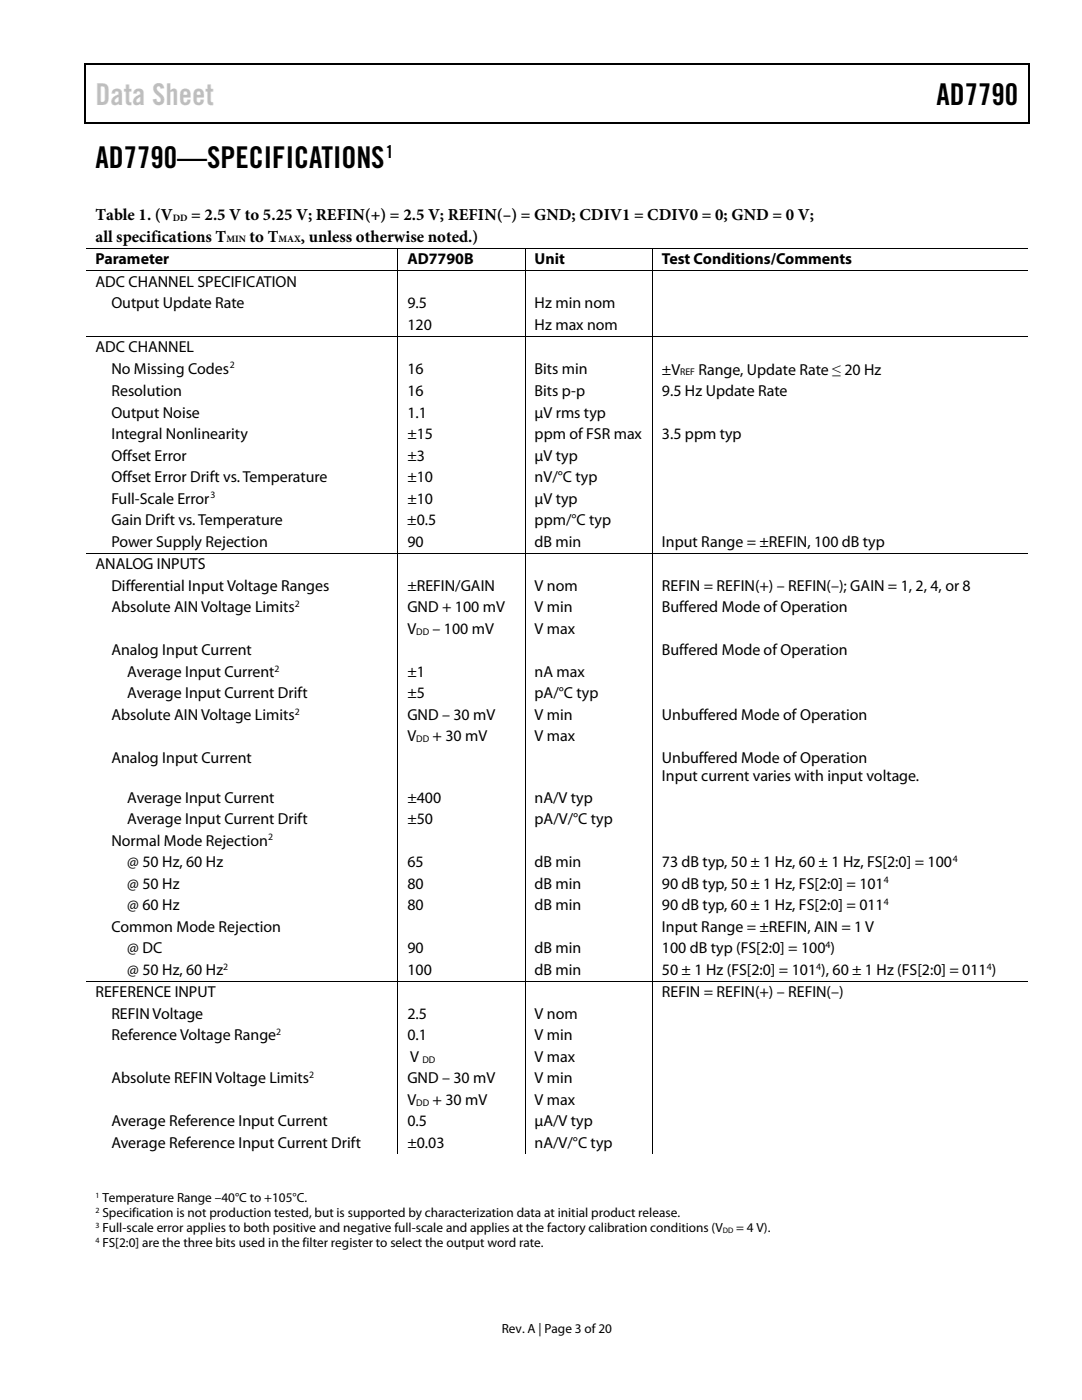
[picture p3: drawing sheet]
<svg xmlns="http://www.w3.org/2000/svg" width="216mm" height="279mm" viewBox="0 0 216 279" stroke-linecap="round" stroke-linejoin="round" font-family="sans-serif">
<defs><g id="words">
<text font-size="6" fill="#c1c1c1" x="19" y="21">Data Sheet</text>
<g font-size="6">
<text x="186.9" y="21">AD7790</text>
<text x="19" y="33.6">AD7790—SPECIFICATIONS</text>
</g>
<text font-size="3.5" x="77" y="31.5">1</text>
<g font-size="3.3">
<text x="19" y="43.9">Table 1. (V</text>
<text x="38.2" y="43.9">= 2.5 V to 5.25 V; REFIN(+) = 2.5 V; REFIN(–) = GND; CDIV1 = CDIV0 = 0; GND = 0 V;</text>
<text x="19.1" y="48.2">all specifications T</text>
<text x="49.8" y="48.2">to T</text>
<text x="60" y="48.2">, unless otherwise noted.)</text>
</g>
<g font-size="3.2">
<text x="19" y="52.8">Parameter</text>
<text x="81.3" y="52.8">AD7790B</text>
<text x="106.7" y="52.8">Unit</text>
<text x="132.1" y="52.8">Test Conditions/Comments</text>
<text x="19" y="57.2">ADC CHANNEL SPECIFICATION</text>
<text x="22.2" y="61.5">Output Update Rate</text>
<text x="81.3" y="61.5">9.5</text>
<text x="81.3" y="65.8">120</text>
<text x="106.7" y="61.5">Hz min nom</text>
<text x="106.7" y="65.8">Hz max nom</text>
<text x="19" y="70.3">ADC CHANNEL</text>
<text x="22.2" y="74.6">No Missing Codes</text>
<text x="81.3" y="74.6">16</text>
<text x="106.7" y="74.6">Bits min</text>
<text x="132.1" y="74.8">±V</text>
<text x="139.4" y="74.8">Range, Update Rate ≤ 20 Hz</text>
<text x="22.2" y="79.1">Resolution</text>
<text x="22.2" y="83.4">Output Noise</text>
<text x="81.3" y="79.1">16</text>
<text x="81.3" y="83.4">1.1</text>
<text x="106.7" y="79.1">Bits p-p</text>
<text x="106.7" y="83.4">µV rms typ</text>
<text x="132.1" y="79.1">9.5 Hz Update Rate</text>
<text x="22.2" y="87.7">Integral Nonlinearity</text>
<text x="81.3" y="87.7">±15</text>
<text x="106.7" y="87.7">ppm of FSR max</text>
<text x="132.1" y="87.7">3.5 ppm typ</text>
<text x="22.2" y="91.9">Offset Error</text>
<text x="81.3" y="91.9">±3</text>
<text x="106.7" y="91.9">µV typ</text>
<text x="22.2" y="96.2">Offset Error Drift vs. Temperature</text>
<text x="22.2" y="100.5">Full-Scale Error</text>
<text x="81.3" y="100.5">±10</text>
<text x="81.3" y="96.2">±10</text>
<text x="106.7" y="100.5">µV typ</text>
<text x="106.7" y="96.2">nV/°C typ</text>
<text x="22.2" y="104.8">Gain Drift vs. Temperature</text>
<text x="81.3" y="104.8">±0.5</text>
<text x="106.7" y="104.8">ppm/°C typ</text>
<text x="19" y="113.6">ANALOG INPUTS</text>
<text x="22.2" y="109.1">Power Supply Rejection</text>
<text x="81.3" y="109.1">90</text>
<text x="106.7" y="109.1">dB min</text>
<text x="132.1" y="109.1">Input Range = ±REFIN, 100 dB typ</text>
<text x="22.2" y="117.9">Differential Input Voltage Ranges</text>
<text x="81.3" y="117.9">±REFIN/GAIN</text>
<text x="106.7" y="117.9">V nom</text>
<text x="132.1" y="117.9">REFIN = REFIN(+) – REFIN(–); GAIN = 1, 2, 4, or 8</text>
<text x="22.2" y="122.2">Absolute AIN Voltage Limits</text>
<text x="81.3" y="122.2">GND + 100 mV</text>
<text x="106.7" y="122.2">V min</text>
<text x="132.1" y="122.2">Buffered Mode of Operation</text>
<text x="22.2" y="130.8">Analog Input Current</text>
<text x="81.3" y="126.5">V</text>
<text x="86.3" y="126.5">– 100 mV</text>
<text x="106.7" y="126.5">V max</text>
<text x="132.1" y="130.8">Buffered Mode of Operation</text>
<text x="25.4" y="135.1">Average Input Current</text>
<text x="81.3" y="135.1">±1</text>
<text x="106.7" y="135.1">nA max</text>
<text x="22.2" y="143.7">Absolute AIN Voltage Limits</text>
<text x="25.4" y="139.4">Average Input Current Drift</text>
<text x="81.3" y="143.7">GND – 30 mV</text>
<text x="81.3" y="139.4">±5</text>
<text x="106.7" y="139.4">pA/°C typ</text>
<text x="106.7" y="143.7">V min</text>
<text x="132.1" y="143.7">Unbuffered Mode of Operation</text>
<text x="81.3" y="148">V</text>
<text x="86.3" y="148">+ 30 mV</text>
<text x="106.7" y="148">V max</text>
<text x="22.2" y="152.3">Analog Input Current</text>
<text x="132.1" y="152.3">Unbuffered Mode of Operation</text>
<text x="132.1" y="155.9">Input current varies with input voltage.</text>
<text x="25.4" y="160.2">Average Input Current</text>
<text x="81.3" y="160.2">±400</text>
<text x="106.7" y="160.2">nA/V typ</text>
<text x="25.4" y="164.5">Average Input Current Drift</text>
<text x="81.3" y="164.5">±50</text>
<text x="106.7" y="164.5">pA/V/°C typ</text>
<text x="22.2" y="168.8">Normal Mode Rejection</text>
<text x="25.4" y="173.1">@ 50 Hz, 60 Hz</text>
<text x="81.3" y="173.1">65</text>
<text x="106.7" y="173.1">dB min</text>
<text x="132.1" y="173.1">73 dB typ, 50 ± 1 Hz, 60 ± 1 Hz, FS[2:0] = 100</text>
<text x="25.4" y="177.4">@ 50 Hz</text>
<text x="81.3" y="177.4">80</text>
<text x="106.7" y="177.4">dB min</text>
<text x="132.1" y="177.4">90 dB typ, 50 ± 1 Hz, FS[2:0] = 101</text>
<text x="22.2" y="185.9">Common Mode Rejection</text>
<text x="25.4" y="181.7">@ 60 Hz</text>
<text x="81.3" y="181.7">80</text>
<text x="106.7" y="181.7">dB min</text>
<text x="132.1" y="181.7">90 dB typ, 60 ± 1 Hz, FS[2:0] = 011</text>
<text x="132.1" y="185.9">Input Range = ±REFIN, AIN = 1 V</text>
<text x="25.4" y="190.2">@ DC</text>
<text x="81.3" y="190.2">90</text>
<text x="106.7" y="190.2">dB min</text>
<text x="132.1" y="190.2">100 dB typ (FS[2:0] = 100 )</text>
<text x="25.4" y="194.5">@ 50 Hz, 60 Hz</text>
<text x="81.3" y="194.5">100</text>
<text x="106.7" y="194.5">dB min</text>
<text x="132.1" y="194.5">50 ± 1 Hz (FS[2:0] = 101 ), 60 ± 1 Hz (FS[2:0] = 011 )</text>
<text x="19" y="199">REFERENCE INPUT</text>
<text x="22.2" y="203.3">REFIN Voltage</text>
<text x="81.3" y="203.3">2.5</text>
<text x="106.7" y="203.3">V nom</text>
<text x="132.1" y="199">REFIN = REFIN(+) – REFIN(–)</text>
<text x="22.2" y="207.6">Reference Voltage Range</text>
<text x="81.3" y="207.6">0.1</text>
<text x="106.7" y="207.6">V min</text>
<text x="81.9" y="211.9">V</text>
<text x="106.7" y="211.9">V max</text>
<text x="22.2" y="216.2">Absolute REFIN Voltage Limits</text>
<text x="81.3" y="216.2">GND – 30 mV</text>
<text x="81.3" y="220.5">V</text>
<text x="86.3" y="220.5">+ 30 mV</text>
<text x="106.7" y="216.2">V min</text>
<text x="106.7" y="220.5">V max</text>
<text x="22.2" y="224.8">Average Reference Input Current</text>
<text x="81.3" y="224.8">0.5</text>
<text x="106.7" y="224.8">µA/V typ</text>
<text x="22.2" y="229.1">Average Reference Input Current Drift</text>
<text x="81.3" y="229.1">±0.03</text>
<text x="106.7" y="229.1">nA/V/°C typ</text>
</g>
<g font-size="2.6">
<text x="20.4" y="239.9">Temperature Range –40°C to +105°C.</text>
<text x="20.4" y="242.9">Specification is not production tested, but is supported by characterization data at initial product release.</text>
<text x="20.4" y="245.9">Full-scale error applies to both positive and negative full-scale and applies at the factory calibration conditions (V</text>
<text x="146.9" y="245.9">= 4 V).</text>
<text x="20.4" y="248.9">FS[2:0] are the three bits used in the filter register to select the output word rate.</text>
<text x="100.1" y="266">Rev. A | Page 3 of 20</text>
</g>
<g font-size="1.9">
<text x="34.5" y="44.1">DD</text>
<text x="45.2" y="48.4">MIN</text>
<text x="55.6" y="48.4">MAX</text>
<text x="45.9" y="73.5">2</text>
<text x="135.7" y="74.9">REF</text>
<text x="42" y="99.5">3</text>
<text x="58.8" y="121.1">2</text>
<text x="83.1" y="126.7">DD</text>
<text x="54.8" y="134">2</text>
<text x="58.8" y="142.6">2</text>
<text x="83.1" y="148.1">DD</text>
<text x="53.5" y="167.7">2</text>
<text x="190.1" y="172">4</text>
<text x="176.4" y="176.3">4</text>
<text x="176.4" y="180.6">4</text>
<text x="164.7" y="189.2">4</text>
<text x="44.6" y="193.5">2</text>
<text x="162.9" y="193.5">4</text>
<text x="196.9" y="193.5">4</text>
<text x="55.1" y="206.5">2</text>
<text x="61.7" y="215.1">2</text>
<text x="84.3" y="212.1">DD</text>
<text x="83.1" y="220.7">DD</text>
</g>
<g font-size="1.6">
<text x="19" y="239">1</text>
<text x="19" y="242">2</text>
<text x="19" y="245">3</text>
<text x="19" y="248">4</text>
<text x="144.2" y="246">DD</text>
</g>
</g></defs>
<g fill="#000">
<path d="M16.9 12.7h.2v1h-.2zM16.9 12.7h.2v.3h-.2zM114.3 12.7h.2v.3h-.2zM205.1 12.7h.3v1h-.3zM205.1 12.7h.3v.3h-.3zM16.9 24.4h.2v.3h-.2zM114 24.4h.3v.3h-.3zM205.1 24.4h.3v.3h-.3zM79.3 49.4h.2v.2h-.2zM79.3 54h.2v.1h-.2zM104.7 49.4h.2v.2h-.2zM104.7 54h.2v.1h-.2z"/>
<path d="M130.1 49.4h.2v.2h-.2zM130.1 54h.2v.1h-.2zM79.3 67h.2v.2h-.2zM104.7 67h.2v.2h-.2zM130.1 67h.2v.2h-.2zM79.3 110.3h.2v.2h-.2zM104.7 110.3h.2v.2h-.2zM130.1 110.3h.2v.2h-.2zM79.3 195.7h.2v.2h-.2zM104.7 195.7h.2v.2h-.2zM130.1 195.7h.2v.2h-.2z"/>
</g>
<path d="M17 13.7v10.7M17.1 12.8h97.2M114.5 12.8h90.6M205.2 13.7v10.7M17.1 24.5h188" fill="none" stroke="#000" stroke-width=".25"/>
<g fill="none" stroke="#000" stroke-width=".2">
<path d="M17.1 49.5h62.2M17.1 54h62.2M79.4 49.6v4.4M79.4 54.1v12.9M79.5 49.5h25.2M79.5 54h25.2M104.8 49.6v4.4M104.8 54.1v12.9M104.9 49.5h25.2M104.9 54h25.2M130.2 49.6v4.4M130.2 54.1v12.9"/>
<path d="M130.3 49.5h74.8M130.3 54h74.8M17.1 67.1h62.2M79.4 67.2v43.1M79.5 67.1h25.2M104.8 67.2v43.1M104.9 67.1h25.2M130.2 67.2v43.1M130.3 67.1h74.8M17.1 110.4h62.2M79.4 110.5v85.2M79.5 110.4h25.2"/>
<path d="M104.8 110.5v85.2M104.9 110.4h25.2M130.2 110.5v85.2M130.3 110.4h74.8M17.1 195.8h62.2M79.4 195.9v34.4M79.5 195.8h25.2M104.8 195.9v34.4M104.9 195.8h25.2M130.2 195.9v34.4M130.3 195.8h74.8"/>
</g>
<use href="#words"/>
</svg>
